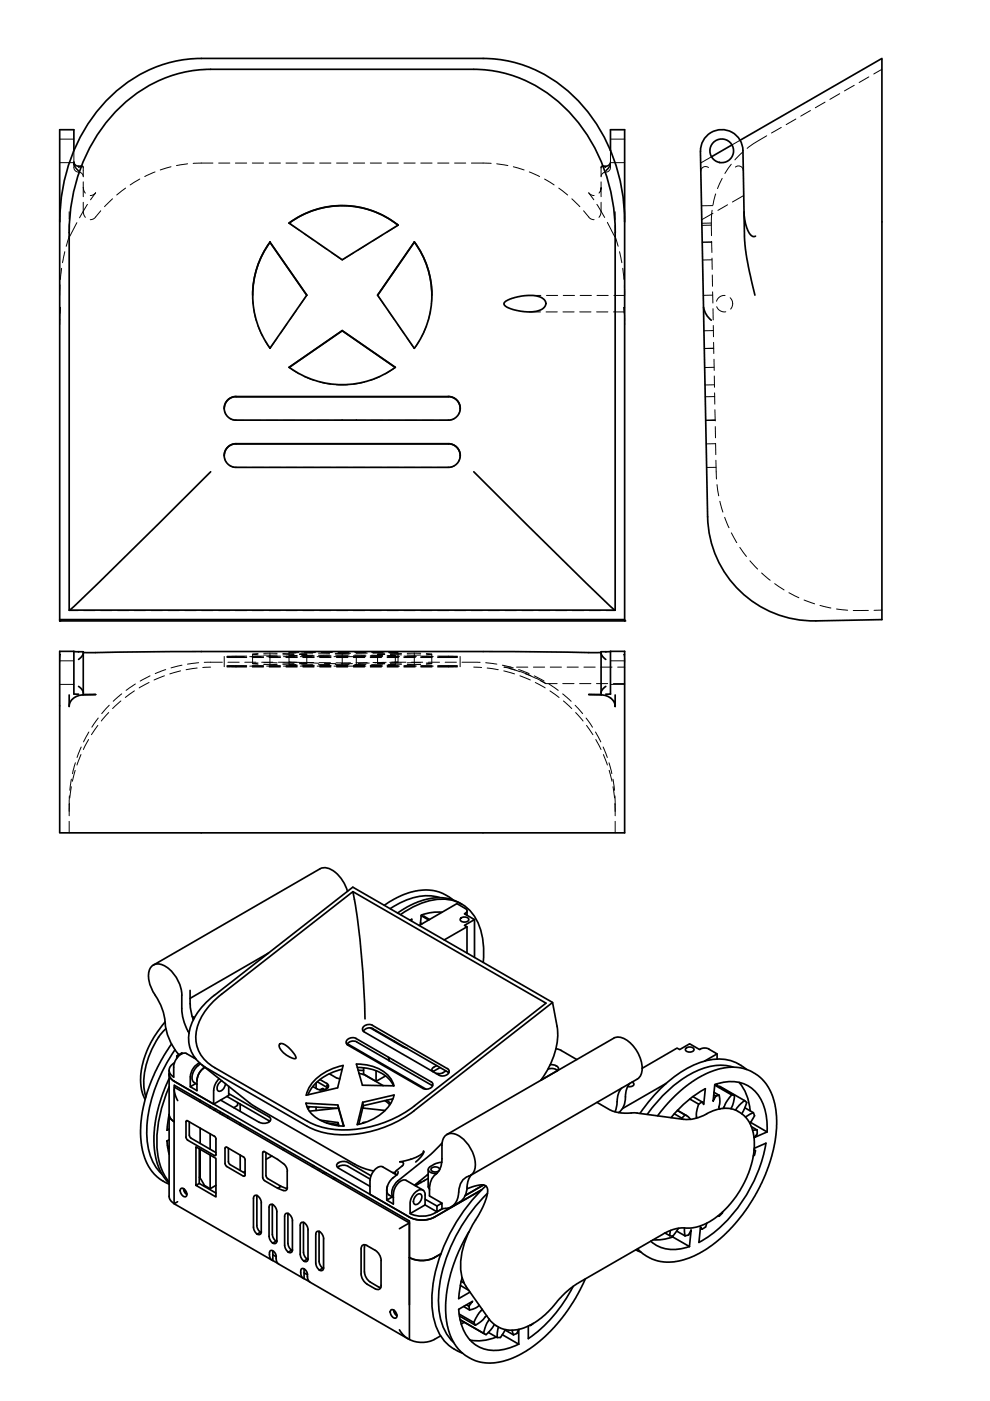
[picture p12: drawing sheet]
<svg xmlns="http://www.w3.org/2000/svg" width="210mm" height="297mm" viewBox="0 0 210 297" stroke-linecap="round" stroke-linejoin="round" font-family="sans-serif">
<!-- layer: Visible -->
<g fill="#000">
<circle cx="12.7" cy="131.6" r=".18"/>
<circle cx="132.4" cy="131.6" r=".18"/>
<circle cx="92.8" cy="227.6" r=".18"/>
</g>
<g fill="none" stroke="#000" stroke-width=".36">
<path d="M102.4 12.4h-59.7a29 29 0 0 0-24.5 14.5 38.1 38.1 0 0 0-5.5 20.1M102.4 12.4a29 29 0 0 1 24.5 14.5 38.1 38.1 0 0 1 5.5 20.1M15.7 31.9v-4.4h-3v103.9M25.7 22.5a27.6 27.6 0 0 1 19-7.8h55.7a29 29 0 0 1 24.5 14.6 37.9 37.9 0 0 1 5.5 20v80.1h-115.7v-80.1a36.9 36.9 0 0 1 11-26.8zM129.4 31.9v-4.4h3v104.1h-119.7v-.2h119.7M129.4 31.9h.1M155.2 30.7l-4.3 2.5M156.9 29.7l30.1-17.3v119l-14 .2M57.2 51.3v.1M57.3 51.3a19 19 0 0 0-3.7 11.3M57.3 51.3a19 19 0 0 0 0 22.5l7.7-11.2-7.8-11.3M61.3 47.3a19 19 0 0 1 23.1 .4l-11.8 7.4-11-7.6"/>
<path d="M61.6 47.5l-.3-.2a19 19 0 0 1 22.8 .2M84.1 47.5l.3 .2M87.8 51.4l-7.7 11.2M157.8 44.9a7.1 7.1 0 0 0 1.5 5l.4 .3 .5-.1M61.3 77.9a19 19 0 0 0 22.5 0M61.3 77.9l11.3-7.8 11.2 7.8M72.6 70.1l11.2 7.8M72.6 70.1l-11.3 7.8M72.6 70.1h.1M80.1 62.6l7.7 11.3M91.6 62.6a19 19 0 0 0-3.7-11.3 18.9 18.9 0 0 1 0 22.5M107 64.1l1.3-.7 1.5-.5 1.5-.2h2a2.37 2.37 0 0 1 2.4 1.6l-.2 .7-.6 .6-1.2 .4-1.8 .1-2.3-.3-1.7-.5-1-.6z"/>
<path d="M149.2 65.2l.5 1.5 1.1 1.2M160.1 62.6l-1.4-6.1-.8-4.7-.4-19.9a4.5 4.5 0 0 0-4.6-4.4 4.5 4.5 0 0 0-4.4 4.6l1.5 77.5M50 94.1h45.1M50 94.1a2.51 2.51 0 0 0-2.5 2.5 2.51 2.51 0 0 0 2.5 2.5h45.1M50 94.1a2.51 2.51 0 0 0-2.5 2.5M95.1 84.1h-45.1a2.51 2.51 0 0 0-2.5 2.5M95.1 84.1h-45.1a2.51 2.51 0 0 0-2.5 2.5 2.51 2.51 0 0 0 2.5 2.5h45.1M95.1 84.1a2.51 2.51 0 0 1 2.5 2.5M95.1 84.1a2.51 2.51 0 0 1 2.5 2.5 2.51 2.51 0 0 1-2.5 2.5M97.6 96.6a2.51 2.51 0 0 0-2.5-2.5 2.5 2.5 0 0 1 2.5 2.5 2.5 2.5 0 0 1-2.5 2.5M44.7 100l-20.2 20-9.7 9.3M100.4 100l20.2 20 9.7 9.3"/>
<path d="M150 109.6a22.5 22.5 0 0 0 23 22M15.7 138.2h.9M16.6 138.2h.1M16.7 138.2h1l-.2 .7-.8 .9M17.7 138.5v8.4M102.4 138.1h-63.1l-21.6 .2M102.4 138.1l25 .2M127.4 138.5l.3 .6 .7 .7M129.4 138.2h-2v9l-2.6 .1h2.7M14.7 147.3v2.5l.1-.8 .7-.9 .8-.5 1.3-.3M16.7 147.2h-1v-9.1h-3v38.5h119.7v-38.5h-3v9.1h-1M16.7 145.5l.8 1 .2 .7 2.6 .1h-2.7"/>
<path d="M127.5 147.3l.9 .2 1.1 .5 .7 .9 .2 .9v-2.5M128.4 145.5l-.7 .7-.3 .7M73.7 189a7.2 7.2 0 0 0-4.3-5h-1.1l-.4 .2-35.4 20.4M74.8 189l41 23.7-27.9 21.8a23.7 23.7 0 0 1-20.3 4.3l-2.4-1.1-19.7-11.3a7.3 7.3 0 0 1-3.2-10 14.9 14.9 0 0 1 4.7-5.6l27.8-21.8a168.9 168.9 0 0 1 2.6 27M84.9 193.9a14.9 14.9 0 0 1 10.2-3.2 8.5 8.5 0 0 1 6.9 6.8 18.4 18.4 0 0 1 .5 6.5M87 195.1l.3-.2v.4M88.9 196.2l8-4.6 1.8 1 .3 .5-.1 .3-.4 .3 2.1 1.3-2.1 1.2 .5 .3-4.8 2.8M89.2 195.7l.3 .2M89.3 194.2h.1M89.3 194.2l1.6 .9M89.4 194.2l.6 .1M90 194.3l1.1 .7"/>
<path d="M93.2 190.3a11.8 11.8 0 0 0-9.4 1.7l-1.1 .6M93.7 193.4l-2.4 .1-2 .5-.2 2.1M96.1 190.8l-1.6-1-1.5-.7-1.1-.3-2.2-.1-1.6 .2-2.4 .7-2 1-2.2 1.3M97.6 194.8a1.13 1.13 0 0 1 1.8 .2 1.06 1.06 0 0 1-1.8 0zM97.9 191.7l-1.5-.8-1.5-.4-1.5-.2-1.9 .1-1.9 .5-1.8 .6-3.5 2.1M99 193.1v1M99 196.5v5.6M100.6 195v8M32.9 211a11.5 11.5 0 0 1 2.1 5.8M32.9 211a6.1 6.1 0 0 1-1.1-5.6 2.14 2.14 0 0 1 3.3-.5 7.8 7.8 0 0 1 3.5 6.1M35 216.7l-2.4 3.3-1.5 2.9-1 3.1-.3 3.1a8.1 8.1 0 0 0 1 4M35 216.8a12.1 12.1 0 0 0 2.9 6.8"/>
<path d="M35.2 218.1l-.5 .5a16.6 16.6 0 0 0-4.2 12.2l.4 1.8M38.5 213.8a11.4 11.4 0 0 0 1.6 5.3M38.5 211v2.9M40.3 210v2.8M40.3 212.8l.2 1.7 .5 1.7M40.7 215.5l.5 .3M41.2 215.8l-.3 .3M56.9 202.1l-16.6 9.6M78.5 218l7 3.9 .8 .4M79 217.4l15.8 9.2M79 217.4a1.5 1.5 0 0 0-2.2 .8l.4 .6 15.9 9.2a1.5 1.5 0 0 0 2.1-.9l-.3-.5M79.1 218.1l15.9 9.2"/>
<path d="M79.1 218.1a1.6 1.6 0 0 0-2.1 .5M79.7 218.5v.2M117.2 212.5l-29.4 23M35.8 236.8l.1 .1M35.9 228.7l-1.4 3.1-.8 2.6-.8 3.7-.3 2.7 .1 2.6 .6 3.3 1.1 2.3 1.5 1.9M35.9 227.7a1.81 1.81 0 0 0 1.1 1.6M35.9 236.3a1.8 1.8 0 0 0 1 1.5M35.9 226.9v26.8M35.9 230.4a26 26 0 0 0-2.1 16.2 10.5 10.5 0 0 0 2.1 4M35.9 236.3l-.5 3.3 .5-.2M36.4 221.4l-2.7 4.3-2.1 4.7-.8 2.8-.6 2.4-.4 3.9 .2 2.9 .2 1.6 1.1 2.9 .9 1.5 1.2 1.2 1 .7 1.5 .8M36.9 230.9v24.3l20.8 12"/>
<path d="M37 229.3l8.3 4.8 3.2-1.9v-1.9M37 229.3l49.8 28.7a5.9 5.9 0 0 0 5.3 0l10-5.7M37 230.5l49.8 28.8-2.1 1.2M37 230.5v-.4l49.8 28.8v25.1M37 230.5l.1 1.4 .6 1.4M37.1 222.6a31.3 31.3 0 0 0-5.9 18.9 10.9 10.9 0 0 0 3.1 7.4M37.5 223.9l.3 .1M38.7 223.4l-.2-.1-1 .6v.5M39.8 237.6l5.6 3.3M39.8 237.6l-.3 .1-.1 .1v3.3M40.1 237.8l.1 2.9 .1 .4 5.5 3.3M40.3 228.3v2.1"/>
<path d="M41.2 224.1v.2M41.6 224.5l-2-1.1a2.16 2.16 0 0 0-2.2 1.1l-.6 1.5v2.4a1.6 1.6 0 0 1-.9-1.6 1.6 1.6 0 0 1 1.1-1.4M42 225.9a2.97 2.97 0 0 0-1 3.4l.8 .6M42.3 225.4a3.4 3.4 0 0 0-1.9 2.9M42.4 233.2v.5M42.4 239.2v3.2M42.5 225.5l-.5 .4M42.8 225.8l10.1 8M43.4 226.3l-.7 .6-.6 .8-.3 1.4M43.5 226.3a3.5 3.5 0 0 0-1.7 2.8v2.1l-1.5-.8 1.2-.7M44 226.6a7.3 7.3 0 0 1-3.2-10 14.7 14.7 0 0 1 4.6-5.6l29.4-22.9 42.4 24.4 .9 5.1a15.6 15.6 0 0 1-3.4 11.4M44 226.6l21.1 12.2a19.1 19.1 0 0 0 14.2 .9 24.6 24.6 0 0 0 8.5-4.2"/>
<path d="M44.6 234.5v.4M45.8 235.2l-.4 .2M46.5 228.7l-.6 .7-.5 1.3-.1 3.4M46.7 235.7v.4M47 229.1a1.59 1.59 0 0 0-.8 2.2 1.42 1.42 0 0 0 1.6-1.6M47.4 236.1l-.4 .2M48.1 232.5l8.9 5.1M48.3 236.6v.4M48.5 231.9l8.5 4.9 .4 .5a1.68 1.68 0 0 1-2.4 .6l-8.2-4.7M50.4 233.8v.6l-.8 .5M50.9 234.1v1.5M50.9 238.2v.4"/>
<path d="M52.9 233.8l1.2 .8M54.1 234.6l21.1 12.2M57 237.6l.2 .1M59.3 221.3h.6l.8 .4 .9 .7 .8 1.1a.6 .6 0 0 1 .3 .9l-1-.2a3.4 3.4 0 0 1-2.5-2.7zM64.9 233.9l.2 .7 .6 1.2 1.7 1.4 1.4 .7 1.5 .5 1.9 .3h.7v-.1M64.9 234l6.7 .3 1.3 4.3M65.1 234.6l6.7 .4 1 3.7M65.4 234.6l-.2 .3M65.7 234.6l-.4 .5M66.3 230.4l.9 .5M66.5 229.2a11.6 11.6 0 0 1 6.2-3.3l-1.1 4.7-6.7 1.6a6.3 6.3 0 0 1 1.6-3zM67 229.6v1.1"/>
<path d="M67 234.7v.7M67.3 229.3l2.2 1.3M67.8 228.9l1.5 .8M67.9 237.5l3.8 .5 .2 .7M68.7 231l-.2-.2-.7 .3M69.3 230.8l-.9 .3-1.2-.2M69.3 238.1l2.4 .3 .1 .3M69.3 229.7l.4 .5-.4 .6M69.3 230.1l.3 .3M69.8 227.7l1.5 .8M71.3 228.5l.8 .2M71.4 235l-5.8 .6"/>
<path d="M71.6 234.3l.2 .7M71.7 238v.4M72.6 226.7a10 10 0 0 0-7.3 5.4M73.7 221.3l16.6 9.6M75.6 225.6a8.7 8.7 0 0 1 7.2 3.1l.7 1.5-6.7-.1zM75.6 220.9l6.9 4M75.6 220.9a1.6 1.6 0 0 0-2 .5M75.8 226.3a8 8 0 0 1 7.6 3.9M75.9 226.9h1.2M76.1 227.6h.1M76.2 227.6l1.4 .4 3.6 2.2M76.9 233.7l6.7-1.5a9.1 9.1 0 0 1-6.8 6l-1.1 .2"/>
<path d="M76.9 233.7l-1.2 4.7M76.9 233.7l.1 .7M76.9 234.8l.1 .1 4.7 .5M77 227.8l.1-.1 2.6 1.6 2-1.2M77.1 226.4v1.3M77.5 238h-.5l-.1 .1 .1-.1M79.7 227v2.3M81.6 233.3l1 .9M82 233.3l.8 .7M82.5 224.9l9.2 5.3M82.5 224.9l-.1-.7-6.9-4a1.46 1.46 0 0 0-2.1 .8l.3 .6 16 9.2a1.51 1.51 0 0 0 2.1-.9l-.4-.5M82.5 224.9l-.1-.7 9 5.2"/>
<path d="M83.3 233l-6.3 1.4-.9 4M83.6 220.7v.2M85.7 222v.1M92.6 225.9l-.9 .6-.1 .4 .1 .3M92.8 227.6h.1M93.3 226.3l-1.5 .9M93.9 227.4l-.7 .2h-.8M94.6 227.1l-.7 .3M95 227.3l.2 .1M116.2 226.7l1-.2 .7 .2M116.7 225.8l1.2 .1M117.9 226l.4 .3 .1 .3-.3 .5"/>
<path d="M117.9 226.8l.3 .2M117.9 222.3l1.1 .4 3.3 1.9M126.6 233.7l3.1 1.8 2 .5h3.1l10.8 1.4 2.1-.3 2.1-.9M130.1 220.1l-35.4 20.4M130.1 220.1a3.4 3.4 0 0 1 3.9 1.3 6.7 6.7 0 0 1 1.9 6.5l-.8 .9-35.4 20.4M130.8 233.6l-.1 1.3-.3 .8M131.8 230.7l-.7 1.2-.2 1.7M133.5 229.7l-.6 1.2-.3 1.7a3.8 3.8 0 0 1-1.4 3.3M134 229.4l.4 .3a.87 .87 0 0 1-1.3 .7M139.4 236.6l2.2-2.7 2-2 1.8-1.5 2.7-1.9 2.2-1.1 2.5-.8 2.3-.3 2.1 .1 1.8 .6 1.8 1.1 1.5 1.5 1.1 1.8 .9 2.5 .3 2.7 .1 2.5-.3 2.6-.8 3.5-.7 2.2-1.3 3.3-1.6 2.9-1.9 3-1.8 2.3-2.3 2.5-2.1 1.9-2.3 1.7-2.3 1.2-2.4 .9-2.2 .5-2.6-.1-1.6-.5-2.2-1.2-1.1-1M141.3 229.7l-9.3 5.3M143 236.1l1.6 1-.1 .2"/>
<path d="M143.6 235.4l2 1.1M145.3 236.4l.6 .4 .5 .5M145.3 236.4l-.7 .7M145.4 222.3a1.13 1.13 0 0 1 1.8 .2 1.06 1.06 0 0 1-1.9 0zM146.2 233l1.9 1.1-.4 1.7v1M146.9 232.5l2 1.1M147.7 236.7l-.1 .4M148.9 233.6l-.8 .5M148.9 233.6l.3 .6 .4-3.4a24.4 24.4 0 0 0-7.3 6.1M149.4 225l2.6-1.6-2-1.1-.8-.1-.9 .3-2.1-1.2-2.1 1.2-.5-.3-7.5 4.3M151.3 232.1l.5 .3-.6 1.1 .4-3.6a7.5 7.5 0 0 1 9.6 3 12.7 12.7 0 0 1 1.4 7.1M151.4 231.6l1.1 .6"/>
<path d="M151.5 230.1l3.6 2-.9 1.2-.9 1.7M151.7 229.9l4 2.4M152 223.4v1.2M152 229.8v.4M152.4 230.4l.2-.1 5.3 3M152.5 232.2l.1 1.4-.2 1.3 .2 .2M152.5 232.2l-.7 .2M152.6 235.1h.1M155.1 232.1l.6 .2M155.4 226.2a12 12 0 0 0-9.6 1.9 29.1 29.1 0 0 0-8.6 8.2M155.7 232.3l-.1 1.3-.6 1.5M156.4 235.6a7.5 7.5 0 0 1 3.5 7.5l-.2 2.1-.4 1.7-.6 1.9-1.1 2.4-2.3 3.5-1.2 1.3-1.8 1.8a10.5 10.5 0 0 1-8.2 2.6l-1.8 .4-1.5 .7-18.5 10.7-2.4 1.9-4.3 4.6-1.5 1.2-1.4 .9a6.7 6.7 0 0 1-9-1.2l-4.9-6.8"/>
<path d="M156.4 235.6a6.6 6.6 0 0 0-6.6 .6M156.7 229.5a10.3 10.3 0 0 1 2.4 6M157.9 233.3l-1.2 1-.7 1.1M157.9 233.3a.83 .83 0 0 1 .1 1.4l-.7 1.4M157.9 234.9l1.8 1M158.3 226.7a9.5 9.5 0 0 0-10.5-1.2 28 28 0 0 0-12.1 10.6M159.1 238l3.5 2-2.7 1.2 .6-.8M159.3 238.9l1.2 .7M159.7 235.9l-1.6 1M159.7 235.9a1.43 1.43 0 0 1-.3 1.7l-.4 .6M160.5 239.6l-.9 .1M160.5 239.6v.8"/>
<path d="M35.4 241.9l.5 2.8M35.4 241.9v.1M35.5 242.9l.4 .2M35.5 243.3l.4 .2M35.9 253.7a1.8 1.8 0 0 0 1 1.5M35.9 241.6l-.5 .3M37.7 254.8l-.8 .4M38.4 252a1.16 1.16 0 0 1 1 1.7 1.16 1.16 0 0 1-1-1.7zM38.9 252a1.57 1.57 0 0 0 .7 1.3M39 252.1l.2 .6 .4 .4M39.4 241.1l.4 .6M39.8 241.7l5.6 3.3"/>
<path d="M42.2 243.6v7.3l3.6 2M42.2 250.9l-.6 .4v-8.2l4.2 2.5v8.2l-4.2-2.5M42.3 249.6l1.1 1.9M42.4 243.7v6.2M43.3 251.3l1.3 .7 1.2-.7M44.6 240.4v3.3M44.6 244.9v7.1M45.5 240.9l.3 .6v3.3l-.2 .2h-.1M48.4 243.4v2.9l.2 .5 3.4 2M50.9 244.9v3.2M51.6 245.3l-3.5-2.1-.3 .1-.1 3.4 .2 .5 3.7 2.2M51.6 245.3l.4 .6v3.3"/>
<path d="M52 248.4l-.4 .2M52 249.1l-.2 .3-.2-.1M54.5 253.5l-.1 6.3a1.99 1.99 0 0 0 .8 1.5M55.7 249.7l.4 .6M56 244.2l2.9 1.6a3.7 3.7 0 0 1 1.9 1.8l.1 .7M56.1 244.2h-.3l-.1 .2v5.3M56.4 244.4l.1 5.1 .3 .4 2.8 1.6-.7 .4-2.9-1.6M57.6 245.1l-1.2 .7M57.7 255.6v6.1M57.8 255.4l-.1 .2M58.7 256.9v6.2M58.7 256.9l-.2-.7a1.12 1.12 0 0 0-1.2-.8l-.2 .6-.1 6.1a1.4 1.4 0 0 0 1.4 1.5l.3-.6"/>
<path d="M58.9 251.9l1.2 .5M59.6 251.5l1.2 .5M60.3 243.6l-.4 .2M60.3 257.9v6.1M60.8 252h.1M60.9 248.3v3.8l-.5 .3h-.3M61 257.5l.1 6.1a1.99 1.99 0 0 0 .7 1.5l-.7 .4h.6l.3-.5v-6.2l-.2-.7a1.12 1.12 0 0 0-1.2-.8l-.2 .6M61.1 257.3v.2M64.4 259.2v6.3a1.72 1.72 0 0 0 .9 1.5M64.4 259.2l.7 .8 .2 .7v6.2l-.2 .5h-.7M64.4 259.2h-.5l-.3 .6 .1 6.1a1.99 1.99 0 0 0 .7 1.5M66.5 247.1l-.3 .2"/>
<path d="M67.9 247.9l-.4 .2M68.4 248.7h.7M70.5 249.9h.7M71.6 247.5a2.01 2.01 0 0 1 2.2-.2l4.7 2.7M75.2 246.8l1.6 .8 2.4 .7M78.7 249.3l-4.9-2.8a1.73 1.73 0 0 0-2.4 .6l.4 .5 6.6 3.9M81.2 247.4l2.9 1.7M81.2 247.4a2.33 2.33 0 0 0-2.6 1.9l-.1 1-.1 2.9M82.1 251.5l-.1 3 1.2-.7M83.4 253.2v2.1l-1.4-.8M83.8 248.6h-.6M83.8 248.5v.3l.3 .3"/>
<path d="M84.4 248.4l-.2 .7a3.7 3.7 0 0 0-2.1 3.8l.4 .4 .9 .6M84.8 246.3a.57 .57 0 0 1 .8 .5l-.3 .4M85.3 247.2l-1.5 1.3M86.1 250.3l3.6 2M86.1 250.3a2.33 2.33 0 0 0-2.5 1.9l-.2 .9M87.1 245.8l1.9-.8 .7-.6 .1-.3v.4l-.4 .6-1.3 1.3M87.1 245.8l-2.3 .5M88.3 253.4a.65 .65 0 0 1 1.1 0 1.54 1.54 0 0 1-1.5 1.9 1.41 1.41 0 0 1 .4-1.9zM88.3 251l.3 .1M88.5 252.4l-.7 .7-.7 1.3-.1 2.9 3.1-1.8v-2.1M88.6 252.4a.97 .97 0 0 1 1.1-.1 .97 .97 0 0 1 .4 1.1M88.9 250.5l.4 .2"/>
<path d="M89.9 250.3l-1.9 1.1M90.1 255.5l2.5 1.4M90.1 254.3l2.5 1.4M90.6 249.1l.2 .1M90.8 249.8l-.8 .5M90.8 248v3.6l.3 .5M90.8 248.9l-2.9 2.4M92.6 255.7l1.1-.6v1.2l-1.1 .6zM93.2 248a1.01 1.01 0 0 0-.9-.6 1.01 1.01 0 0 0-.9 .6 1.11 1.11 0 0 0 1.7 .2M93.7 246.4l-1.3 .3a1.94 1.94 0 0 0-1.6 1.4 1.69 1.69 0 0 0 1.8 .7M93.7 242.9v2.8M93.7 245.7a4.1 4.1 0 0 1-1.7 3.6 5.5 5.5 0 0 0-.9 4.3l2.6 1.5"/>
<path d="M93.7 242.8a2.13 2.13 0 0 1 1-2.2 2.13 2.13 0 0 1 2.4 .1 7.5 7.5 0 0 1 3.6 7.2 2.2 2.2 0 0 1-1.8 1.7 3.6 3.6 0 0 0-1.6 3.1 3.2 3.2 0 0 1-3.6 3.6 6.4 6.4 0 0 1-6.8 1M93.7 242.3l-2.3 2.4-7.1 5.7a2.74 2.74 0 0 0-.9 3.5M97.5 254.8l-1.8 1.1M99 252.1l1.5-.6 1.5-.3 .8 .1 .5 .7 .1 .9-.3 1.2-.7 1.7-1.2 2.2a19.5 19.5 0 0 0-3.5 10.9 7.3 7.3 0 0 0 1.1 3.9M99 251.7a3.6 3.6 0 0 1-1.5 3.1M99.9 249.1l-.6 1.1-.3 1.5M102.5 251.2l-3.9 2.3M103 251.4a35.8 35.8 0 0 0-11.4 24.1 12.3 12.3 0 0 0 3.7 9.9l1.4 .9 1.3 .6M103.4 253a34.6 34.6 0 0 0-10.4 21.8 12.5 12.5 0 0 0 3.2 9.8M149.9 259.3l-.2 .4a.92 .92 0 0 1-.8 .9M152.3 257.8l.2 .1M153.2 257v.2l-.7 .7"/>
<path d="M160.1 243.9l-.2-.1 .3 .2M160.2 244l-.2 .9-.3 .2M162.4 242.4l-2.5 1.1M162.4 242.4a31.3 31.3 0 0 1-12.9 20.3l-1.3 .7M54.5 261.7h.6l.3-.5v-6.2l-.2-.7a1.12 1.12 0 0 0-1.2-.8l-.3 .6v6.1a2.03 2.03 0 0 0 .8 1.5M55.2 261.2l-.7 .5M55.2 261.2l.2 .1M57.7 261.7a1.99 1.99 0 0 0 .8 1.5M57.8 266l.7 .5 .1 .4a1.26 1.26 0 0 0 .5 1.1l5.2 3M57.8 267.3l1.1 .6M57.8 265.2v2.1M58.5 263.2l-.7 .4"/>
<path d="M58.5 263.2h.2M58.6 266.4a1.2 1.2 0 0 0-1.2-1.3 1.57 1.57 0 0 0 .5 2.2M60.4 264a1.99 1.99 0 0 0 .7 1.5M61.8 265.1h.2M63.8 269.5a1.52 1.52 0 0 0 .7 1.6M63.8 269.4l.2-.4a1.2 1.2 0 0 1 1.2 1.3M64.5 269.9l.7 .4M64.5 271.1l1 .6M64.5 269.1v2M65.1 267l-.7 .4M65.2 270.3v.4M65.2 270.7a1.26 1.26 0 0 0 .5 1.1l20.7 12"/>
<path d="M67.2 261.1a1.31 1.31 0 0 1 1.4 1.5v6.2l-.2 .6a1.43 1.43 0 0 1-1.4-1.6v-6.1zM67.7 261.1v6.3a1.99 1.99 0 0 0 .7 1.5l-.7 .4M68.4 268.9h.2M76.6 264.8v5.3M76.6 264.8a.75 .75 0 0 1 .3-.8 .75 .75 0 0 1 .9 .1 4.5 4.5 0 0 1 2.8 2.2l.2 .9M76.6 270.1a2.72 2.72 0 0 0 1.2 2.1l1.8 1.1a.77 .77 0 0 0 .8 0 .77 .77 0 0 0 .4-.8M77.4 263.9l-.1 5.8a2.89 2.89 0 0 0 1.2 2.1l1.8 1.1M80.3 272.8l.4 .2M80.8 267.2v5.3M82.9 277.7a1.16 1.16 0 0 1 1.1 1.7 1.16 1.16 0 0 1-1.1-1.7zM83.5 277.7a1.57 1.57 0 0 0 .7 1.3M83.6 277.8l.2 .6 .4 .4"/>
<path d="M93.5 265.9a6.2 6.2 0 0 1-6.7 .7M97.3 278.6l3.2 1.8M97.4 279l3.4 2 1.3-.9 .7-.9M97.6 279.8l4.9 2.9M97.6 272.5l1.8 1.1M97.7 279.9l5 2.9M97.8 271.7l.6 .3M98 270.9l-.7 4.4M98.9 276.7l.5 .3M99.4 277l.8-1.1-2.9 1.7a9.4 9.4 0 0 0 3.9 7.8 8.9 8.9 0 0 0 8.8-.4M99.4 276.9l.2 .8M99.5 261.1l-2.2 4.2-1.5 3.8-.8 3.3-.5 4.2 .2 3.5 .4 2 .6 1.5 .6 1.3 1 1.2 1.9 1.6a10.3 10.3 0 0 0 10 0l2.2-1.1 1.7-1.2 2.6-2.1 1.8-1.9 2.3-2.8 1.7-2.5 2.6-4.9"/>
<path d="M99.7 273.9l-2.5 1.4M101.6 276.8l-.9 .6-1.2 .3-1.2-.7M102.2 277.6l-.9 1.2-.8 1.6M103.2 279l-.3 .2M103.7 279.7l-.7 1.5-.5 1.5M121.5 272.7a29.8 29.8 0 0 1-9.5 11.1M134.8 265l1.1 .5M138 263.2a7.9 7.9 0 0 0 8.2 1.1M142 262l.6 .1M142.2 260.9l-.2 1.1-1-.6M142.6 262.3l3.6 2M142.7 262.3l-1.9 .4-2.3 .2"/>
<path d="M142.7 262.1l-.1 .2M143.8 260.4l-1.2 1.7M145.1 260.3l.1 1.7-1.7-1M145.3 262a1.41 1.41 0 0 0 1.2-1.1v-.1l-.3 3.5M148.5 260.4l.3 .2-.3-.5-.3 3.3M84.7 281.9l1 1.3 1.1 .8M93.4 283.2a6.2 6.2 0 0 1-6.6 .8M98.4 280.3l-.6 .4M100.5 280.4l.3 .5M102.5 282.7l.6 .3M103.5 282.5l1.9 1.1M104.8 280.8l-.5 .8-1.3 1.4"/>
<path d="M105.3 283.5a9.8 9.8 0 0 1-5.6 .6M105.4 283.6h.7M105.7 281.4l-.3 2.2M107.1 282l1.8 1M107.1 281.9l-1 1.7M108.6 282l.3 1M109.6 282.7l.4-.8v3.1l-3.5-2M109.6 282.7l-.7 .3M112 281.1v2.7M112.4 281h.1M113.1 280.6l-.6 .4"/>
<circle cx="153" cy="32" r="2.51"/>
</g>
<!-- layer: Hidden -->
<g fill="none" stroke="#000" stroke-width=".21">
<path d="M178 19.9l-2 1.2M181.1 18.1l-2.1 1.2M184.2 16.3l-2 1.2M187 14.7l-1.7 1M12.7 29.5h3M12.7 34.5h3M15.7 34.6l.1 .6 .9 1.1M15.7 34.2a.98 .98 0 0 0 1 1h.7M15.7 34.3a1.01 1.01 0 0 0 1 1h.6M15.7 31.9v2.5M16.7 36.2l-.9-1.1-.1-.7v.8a1.17 1.17 0 0 0 1.3 1.4l.5 .3 .2 .6M16.7 35.5l.7-.2 .3 .3"/>
<path d="M16.7 35.4l.7-.2 .2 .1 .1 2M17.7 39.7l.1 .7 .3 .5M17.7 38.6v3.1M26.6 39.9l-1.9 1.4M29.6 38l-2 1.2M32.9 36.5l-2.2 .9M36.3 35.4l-2.3 .6M39.8 34.7l-2.4 .4M45.1 34.6h-4.1M46.4 34.6h2.3M49.9 34.6h2.4M53.5 34.6h2.4"/>
<path d="M57.1 34.6h2.4M60.6 34.6h2.4M64.2 34.6h2.4M67.8 34.6h2.4M71.4 34.6h2.3M74.9 34.6h2.4M78.5 34.6h2.4M82.1 34.6h2.4M85.6 34.6h2.4M89.2 34.6h2.4M92.8 34.6h2.4M96.4 34.6h2.3"/>
<path d="M99.9 34.6h4.2M105.3 34.7l2.4 .4M108.8 35.4l2.3 .6M112.2 36.5l2.2 .9M115.5 38l2 1.2M118.5 39.9l1.9 1.4M127.4 38.6v1.1M128.4 35.4l-.7-.2-.2 .1-.1 2M128.4 36.2l.9-1.1 .1-.7v1.1a1.16 1.16 0 0 1-1.3 1.1l-.5 .3-.2 .6M128.4 35.5l-.7-.2-.3 .3M129.4 34.6l-.2 .8-.8 .9M129.4 34.3a1.01 1.01 0 0 1-1 1h-.6"/>
<path d="M129.4 34.2a.98 .98 0 0 1-1 1h-.7M129.4 31.9v2.5M129.4 29.5h3M129.4 34.5h3M150.2 35.5a1.01 1.01 0 0 0-1-.1 1.01 1.01 0 0 0-.6 .9M150.9 33.2l-2.4 1.4M153.1 37.8l-1 2.2M155 34.8l-1.3 2M155.9 35.4a1 1 0 0 1 1.1-.1 1 1 0 0 1 .6 .9M156.9 29.7l-1.7 1M157.5 32.2l-1.7 1.7M162.6 28.8l-2.9 1.7-1.3 1"/>
<path d="M165.7 27l-2.1 1.2M168.7 25.2l-2 1.2M171.8 23.4l-2 1.2M174.9 21.7l-2 1.1M13.1 56.9l-.3 2.4M13.7 53.4l-.4 2.3M14.7 47.6v1.7M14.7 44.9v1.5M14.7 50.2l-.7 2M14.7 50.2h.1M16.3 47.2l-1.3 2.6-.3 .4v-.1M17.7 42.9v2l.1 .6 .3 .6"/>
<path d="M18.5 43.3l-1.6 2.9M19.1 41.5l.5-.1 .7-.5-1.1 1.5M21.4 44.7l-1.3 1.5-1 .4M23.9 42.1l-1.7 1.7M61.3 47.3l2.2 1.6M61.3 47.3h.1M64.5 49.5l1.9 1.4M67.4 51.6l2 1.3M70.3 53.6l2.3 1.5 2.3-1.5M72.6 55.1h.1M78 51.8l-2.1 1.2M81 49.9l-2 1.2"/>
<path d="M84.4 47.8l-2.4 1.5M84.4 47.7v.1M121.2 42.1l1.7 1.7M123.7 44.7l1.3 1.5 1 .4M126 41.5l-.5-.1-.7-.5 1.1 1.5M126.6 43.3l1.6 2.8M127 40.9l.3-.5 .1-.7v2M127.4 42.9v2l-.1 .6-.3 .6M128.8 47.1l1.2 2.5 .4 .6v-.1M130.4 50.2l.7 2M130.4 44.9v1.7M130.4 47.8v1.5"/>
<path d="M131.4 53.4l.4 2.3M132 56.9l.3 2.3M150.8 47.7l-2 .1M150.8 47.3h-2M150.9 51.2v2.3M150.9 51.3l-2 .1 2-.1M151 54.7v2.4M151 55.1h-2M151 44.6l-.2 1.7 .1 3.7M151 58.3l.1 2.4M151.1 43.6h-2.4M151.2 45.2l-2.4 1.4"/>
<path d="M151.7 41.1l-.5 2.3M154.3 43.4l-2.1 1.2M157.7 41.5l-2.4 1.3M12.7 65.2h.1M12.7 67.6v1.2M12.7 60.4v2.2M12.8 65.2l-.1 1.2M12.8 65.2l-.1 2.7M53.6 62.6v1.9M53.6 62.6h.1M53.8 65.6l.5 2.4M54.7 69.1l.9 2.2"/>
<path d="M56.2 72.3l1 1.6M57.2 73.8v.1M58.8 71.7l-1.6 2.2M60.8 68.7l-1.3 2M61.3 77.9h.1M61.3 77.9l2.1 1.4M62.8 65.8l-1.3 2M64.5 79.8l2.2 .9M65 62.6l-1.5 2.2M65 62.6h.1M80.1 62.6h.1M80.1 62.6l1.5 2.2"/>
<path d="M80.6 79.8l-2.2 .9M82.3 65.8l1.3 2M83.8 77.9h.1M83.8 77.9l-2.1 1.4M84.3 68.8l1.3 1.9M86.3 71.7l1.5 2.2 1.1-1.6M87.8 73.9h.1M90.4 69.1l-.9 2.2M91.3 65.7l-.5 2.3M91.5 62.6v1.9M91.5 62.6h.1M112.2 66.1h2.4"/>
<path d="M112.4 62.6h2.3M115.8 66.1h2.4M115.9 62.6h2.3M119.4 66.1h2.3M119.4 62.6h2.4M122.9 66.1h2.4M123 62.6h2.4M126.5 66.1h2.4M126.6 62.6h2.3M130.1 66.1h2.3M130.2 62.6h2.2M132.3 65.2l.1 1.2"/>
<path d="M132.3 65.2l.1 2.7M132.3 65.2h.1M132.4 60.4v2.2M132.4 67.6v1.2M151.1 61.9l.1 2.3M151.1 62.6h-2M151.2 65.5v2.3M151.2 69l.1 2.4M151.3 70.1h-2.1M151.3 72.6v2.4M151.3 73.8l-2 .1M151.4 76.2v2.3"/>
<path d="M151.4 77.9h-2M151.4 79.7l.1 2.4M152 65l.3 .6 .5 .4 1.1 .1M153.7 62.6l-.6 .1-.5 .3-.7 .9M154.8 63.1l.4 .5 .1 .7v.5l-.4 .7M47.5 96.6l.4 1.3M47.5 86.6l.4 1.3M48.7 98.7l.9 .4h2.7M48.7 88.7l.1 .1a4.7 4.7 0 0 0 3 .3M53 89.1h2.4M53.5 99.1h2.4M56.5 89.1h2.4"/>
<path d="M57.1 99.1h2.4M60.1 89.1h2.4M60.6 99.1h2.4M63.7 89.1h2.4M64.2 99.1h2.4M67.2 89.1h2.4M67.8 99.1h2.4M67.8 81l2.4 .5M70.8 89.1h4.7M71.4 81.6h2.3M71.4 99.1h2.3M74.9 99.1h2.4"/>
<path d="M75.5 89.1h2.1M75.5 89.1h.1M77.3 81l-2.4 .5M78.5 99.1h2.4M78.8 89.1h2.3M82.1 99.1h2.4M82.3 89.1h2.4M85.6 99.1h2.4M85.9 89.1h2.4M89.2 99.1h2.4M89.5 89.1h2.4M96.4 98.7l-.9 .4h-2.7"/>
<path d="M96.4 88.7l-.1 .1a5.1 5.1 0 0 1-3.3 .3M97.6 96.6l-.4 1.3M97.6 86.6l-.4 1.3M149.6 89.1h2h-2M151.5 81.6h-2M151.5 83.3l.1 2.4M151.5 84.1h-2M151.6 86.9v2.3M151.7 90.5v2.3M151.7 94.1h-2M151.7 94l.1 2.4M151.8 97.6l.1 4"/>
<path d="M151.8 99.1h-2M152 102.8l.4 2.3M152.6 106.3l.7 2.3M153.6 109.7l1 2.2M155.1 113l1.1 2M156.9 116.1l1.4 1.9M159 118.9l1.6 1.8M12.7 138.8h.1h-.1M12.8 138.8l-.1 1.6M14.7 129.4h.1M14.7 129.5h1.9M14.8 129.4h-.1"/>
<path d="M16.6 138.2h.1M17.8 129.5h2.4M21.3 129.5h2.4M24.9 129.5h2.4M28.5 129.5h2.4M32.1 129.5h2.3M35.6 129.5h2.4M39.2 129.5h2.4M42.8 129.5h2.3M46.4 129.5h2.3M47.5 139.2v2.2M48.1 139.4h4.2"/>
<path d="M48.1 139.3h4.2M48.1 139.2h3.7M49.9 129.5h2.4M52.3 139.1h-4.2M53 139.2h2.4M53.5 129.5h2.4M53.5 139.4h2.4M53.5 139.3h2.4M53.5 139.1h2.4M53.6 138.7v2M54.7 138.6l-1.1 .1 1.1 .1M55.9 138.5h2.9"/>
<path d="M55.9 138.9h2.9M56.5 139.2h2.4M57.1 129.5h2.4M57.1 139.4h2.4M57.1 139.3h2.4M57.1 139.1h2.4M57.2 138.5v2.4M60 138.6h2.3M60.1 139.2h2.4M60.6 129.5h2.4M60.6 139.4h2.4M60.6 139.3h2.4"/>
<path d="M60.6 139.1h2.4M61.3 138.4v2h1.6M61.3 138.4h1.5M62.3 138.8h-2.3M62.8 139h-1.5h1.7M63.3 138.4h-2M63.5 138.6l1.5 .1h-1.5M63.7 139.2h2.4M63.9 138.4l2.4 .1M64.2 139l2.4 .1M64.2 129.5h2.4M64.2 139.4h2.4"/>
<path d="M64.2 139.3h2.4M64.2 139.1h2.4M65 138.7v2M66.3 138.9l-2.4 .1M66.9 138.4h-2.4M67.2 139.2h2.4M67.5 138.5h2.4M67.8 129.5h2.4M67.8 139.1h2.4M67.8 139.4h2.4M67.8 139.3h2.4M68.1 138.3h2.4"/>
<path d="M69.9 138.9h-2.4M70.8 139.2h4.7v2M71.1 138.9h2.9M71.4 139.1h2.3M71.4 129.5h2.3M71.4 139.4h2.3M71.4 139.3h2.3M71.6 138.3h2.4M72.6 138.6v2.3M74.3 138.5h-3.2M74.9 129.5h2.4M74.9 139.4h2.4"/>
<path d="M74.9 139.3h2.4M74.9 139.1h2.4M75.2 138.9h2.4M75.2 138.3l2.4 .1M75.5 139.2h2.1M77.3 139.1h-2.4M77.9 138.5h-2.4M78.5 129.5h2.4M78.5 139.4h2.4M78.5 139.3h2.4M78.5 139.1h2.4M78.8 139.2h2.3"/>
<path d="M78.8 138.9l2.4 .1M78.8 138.4h2.4M80.1 138.7v2M80.9 139l-2.4 .1M81.4 138.4l-2.3 .1M81.6 138.6l-1.5 .1h1.5M82.1 129.5h2.4M82.1 139.4h2.4M82.1 139.3h2.4M82.1 139.1h2.4M82.3 139.2h2.4M82.4 139h1.4"/>
<path d="M82.4 138.4h2h-1.8M82.8 138.8h2.3M83.8 139h-1.7M83.8 139v2M84.4 138.4v2M85.1 138.6h-2.3M85.6 129.5h2.4M85.6 139.4h2.4M85.6 139.3h2.4M85.6 139.1h2.4M85.9 139.2h2.4M86.3 138.9h2.9"/>
<path d="M87.8 138.5h1.4M87.8 138.5v2.4M87.8 138.5h-1.5M89.2 129.5h2.4M89.2 139.4h2.4M89.2 139.3h2.4M89.2 139.1h2.4M89.5 139.2h2.4M90.4 138.6l1.1 .1-1.1 .1M91.5 138.7v2M92.8 139.3h4.2M92.8 139.1h4.2"/>
<path d="M92.8 129.5h2.4M96.4 129.5h2.3M97 139.4h-4.2M97 139.2h-4M97.6 139.2v2.2M99.9 129.5h2.4M103.5 129.5h2.4M107.1 129.5h2.4M110.7 129.5h2.3M114.2 129.5h2.4M117.8 129.5h2.4M121.4 129.5h2.4"/>
<path d="M124.9 129.5h2.4M128.4 138.2h.1M128.5 129.5h1.9M130.3 129.4h.1M130.4 129.4h.1M132.3 138.8l.1 1.6M132.4 138.8h-.1h.1M161.5 121.5l1.8 1.5M164.3 123.7l1.9 1.4M167.3 125.7l2.1 1M170.5 127.2l2.2 .8M173.9 128.4l2.3 .5"/>
<path d="M177.4 129.1l2.3 .3M184.1 129.4h-3.2M187 129.4h-1.7M12.7 140.1h3M12.7 145.1h3M17.2 160l-.9 2.2M17.2 158.4l-.9 2.2M18.8 156.8l-1.1 2.1M18.8 155.2l-1.1 2.1M20.7 153.8l-1.3 2M20.8 152.2l-1.3 2M23.1 151.1l-1.6 1.8"/>
<path d="M23.2 149.5l-1.6 1.8M25.6 148.6l-1.7 1.6M25.8 147.1l-1.8 1.6M28.5 146.5l-1.9 1.4M28.7 145l-2 1.4M31.6 144.7l-2.1 1.1M31.8 143.3l-2.1 1.1M34.9 143.3l-2.2 .9M35.1 142l-2.2 .8M38.3 142.2l-2.3 .7M38.6 141l-2.3 .6M41.8 141.6l-2.3 .4"/>
<path d="M42.1 140.5l-2.3 .3M44.7 141.4l-1.7 .1M47.1 140.4h-3.8M48.1 141.4h4.2M48.1 141.2h3.7M48.3 140.4h2.4M51.9 140.4h2.4M52.3 141.3h-4.2M52.3 141.1h-4.2M53 141.2h2.4M53.5 141.4h2.4M53.5 141.3h2.4"/>
<path d="M53.5 141.1h2.4M54.7 140.6l-1.1 .1 1.1 .1M55.5 140.4h2.3M55.9 140.9h2.9M55.9 140.5h2.9M56.5 141.2h2.4M57.1 141.4h2.4M57.1 141.3h2.4M57.1 141.1h2.4M59 140.4h2.5M60 140.6h2.3M60.1 141.2h2.4"/>
<path d="M60.6 141.4h2.4M60.6 141.3h2.4M60.6 141.1h2.4M62.3 140.8l-2.3 .1M62.8 141h-1.5h1.7M63.5 140.7h1.5M63.7 141.2h2.4M64 140.5l-2.7-.1v.6M64.1 140.4l2.4 .1M64.2 141l2.4 .1M64.2 141.4h2.4M64.2 141.3h2.4"/>
<path d="M64.2 141.1h2.4M65 140.7h-1.5M65.2 140.5l2.4 .1M66.3 140.9l-2.4 .1M67.2 141.2h2.4M67.7 140.5h2.4M67.8 141.1h2.4M67.8 141.4h2.4M67.8 141.3h2.4M68.8 140.7h2.4M69.9 140.9h-2.4M70.8 141.2h6.8"/>
<path d="M71.2 140.5h3.1M71.4 141.1h2.3zM71.4 141.4h2.3M71.4 141.3h2.3M72.6 140.9h1.4M72.6 140.9h-1.5M74.7 140.7h-2.4M74.9 141.1h2.4M74.9 141.4h2.4M74.9 141.3h2.4M75.2 140.9h2.4M77.9 140.5h-2.4"/>
<path d="M78.3 140.6l-2.4 .1M78.5 141.4h2.4M78.5 141.3h2.4M78.5 141.1h2.4M78.8 141.2h2.3M78.8 140.9l2.4 .1M80.1 140.7h1.5M80.9 141l-2.4 .1M81.4 140.4l-2.3 .1M81.6 140.7h-1.5M81.9 140.4l-2.4 .1M82.1 141.4h2.4"/>
<path d="M82.1 141.3h2.4M82.1 141.1h2.4M82.3 141.2h2.4M82.4 141h1.4h-1.7M82.8 140.8l2.3 .1M83.1 140.4h1.3h-1.8M83.6 140.4h2.5M85.1 140.6h-2.3M85.6 141.4h2.4M85.6 141.3h2.4M85.6 141.1h2.4M85.9 141.2h2.4"/>
<path d="M86.3 140.9h2.9M87.2 140.4h2.4M89.2 140.5h-2.9M89.2 141.4h2.4M89.2 141.3h2.4M89.2 141.1h2.4M89.5 141.2h2.4M90.4 140.6l1.1 .1-1.1 .1M90.8 140.4h2.4M92.8 141.1h4.2M92.8 141.3h4.2M94.4 140.4h2.4"/>
<path d="M97 141.2h-4M97 141.4h-4.2M98 140.4h3.8M100.4 141.4l1.7 .1M103 140.5l2.3 .3M103.3 141.6l2.3 .4M106.5 141l2.3 .6M106.8 142.2l2.3 .7M106.8 141.4h1.5M106.9 141.4l2.3 .6M108 141.7l2.2 .7M109.5 141.4h2.4"/>
<path d="M110 142l2.2 .8M110.2 143.3l2.2 .9M110.3 142.4l2.2 .9M111.4 142.8l2.1 1M113.1 141.4h2.4M113.3 143.3l2.1 1.1M113.5 144.7l2.1 1.1M113.6 143.8l2.1 1.1M114.6 144.3l1.1 .6h2.4M116.4 145l2 1.4M116.6 146.5l1.9 1.4M116.7 141.4h2.3"/>
<path d="M119.3 147.1l1.8 1.6M119.3 144.9h2.4M119.5 148.6l1.7 1.6M120.2 141.4h2.4M121.9 149.5l1.6 1.8M122 151.1l1.6 1.8M122.9 144.9h2.4M123.8 141.4h2.4M124.3 152.2l1.3 2M124.4 153.8l1.3 2M126.3 155.2l1.1 2.1M126.3 156.8l1.1 2.1"/>
<path d="M126.5 144.9h2.3M127.4 141.4h2.4M127.9 158.4l.9 2.2M127.9 160l.9 2.2M129.4 140.1h3M129.4 145.1h3M130 144.9h2.4M131 141.4h1.4M14.7 174.1v2.5M14.7 170.4v1.6M14.7 168.7v4.3M15.1 166.8l-.3 2.4"/>
<path d="M15.1 165.2l-.3 2.4M15.9 163.3l-.6 2.3M16 161.7l-.6 2.3M129.1 161.7l.6 2.3M129.2 163.3l.6 2.3M130 165.2l.3 2.4M130 166.8l.3 2.4M130.4 170.4v1.6M130.4 168.7v4.3M130.4 174.1v2.5"/>
</g>
</svg>
